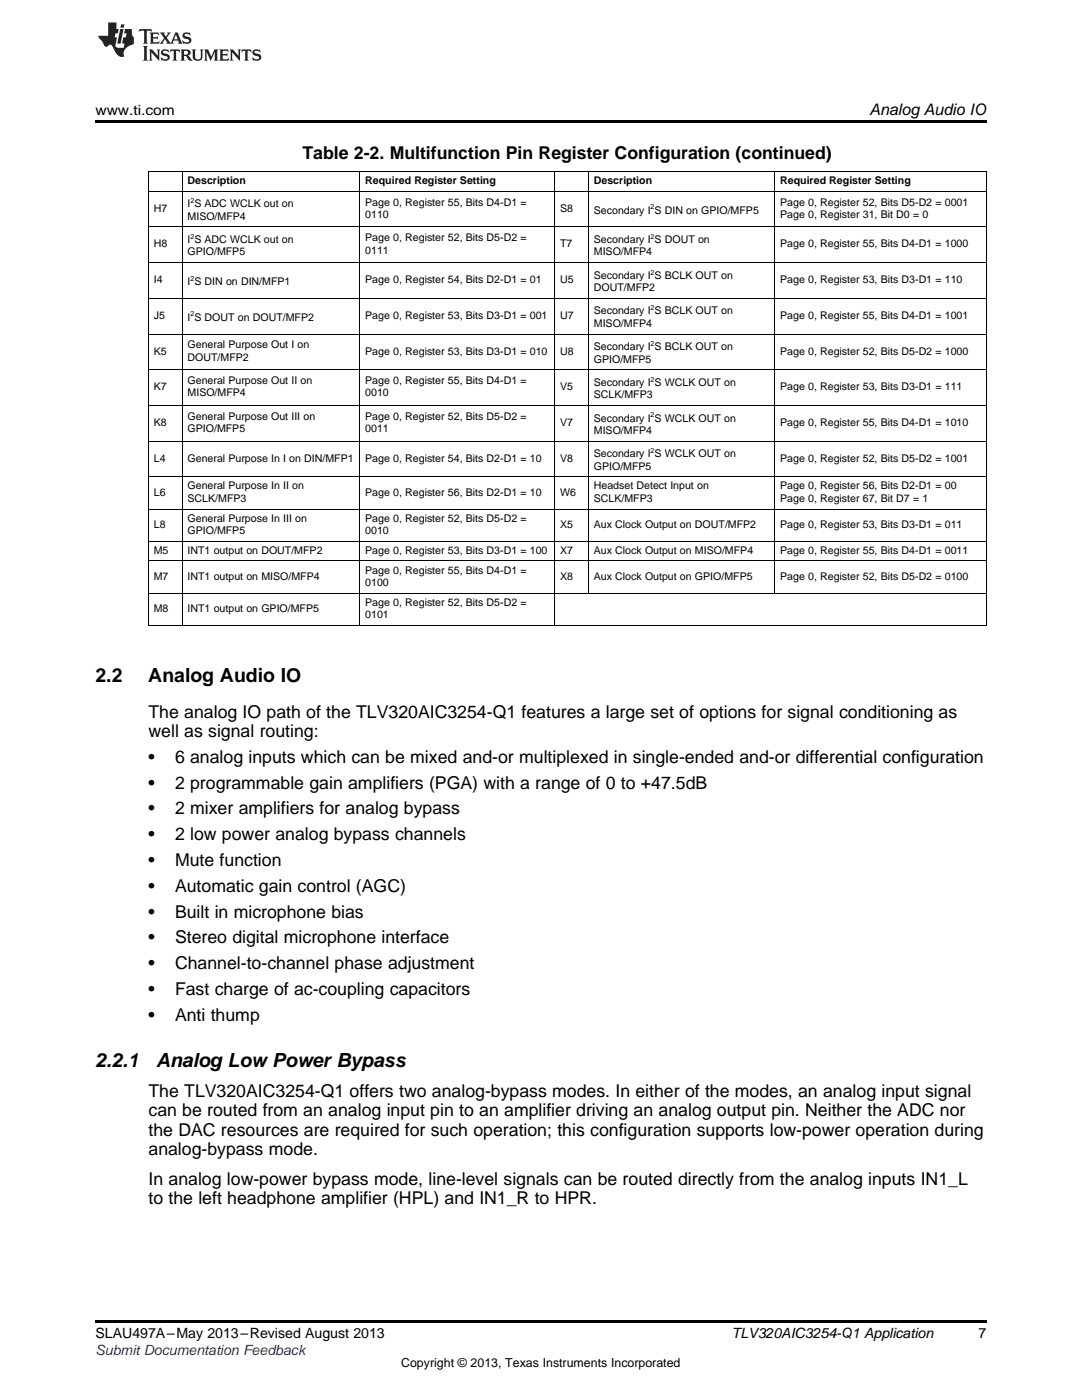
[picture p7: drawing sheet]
<svg xmlns="http://www.w3.org/2000/svg" width="216mm" height="279mm" viewBox="0 0 216 279" stroke-linecap="round" stroke-linejoin="round" font-family="sans-serif">
<defs><g id="words">
<g font-size="3.9">
<text x="19" y="136.1">2.2</text>
<text x="29.6" y="136.1">Analog Audio IO</text>
<text x="19" y="212.9">2.2.1</text>
<text x="31.1" y="212.9">Analog Low Power Bypass</text>
</g>
<g font-size="3.5">
<text x="60.4" y="31.8">Table 2-2. Multifunction Pin Register Configuration (continued)</text>
<text x="29.6" y="143.2">The analog IO path of the TLV320AIC3254-Q1 features a large set of options for signal conditioning as</text>
<text x="29.6" y="147.1">well as signal routing:</text>
<text x="29.6" y="152.2">•</text>
<text x="34.9" y="152.2">6 analog inputs which can be mixed and-or multiplexed in single-ended and-or differential configuration</text>
<text x="29.6" y="157.4">•</text>
<text x="34.9" y="157.4">2 programmable gain amplifiers (PGA) with a range of 0 to +47.5dB</text>
<text x="29.6" y="162.5">•</text>
<text x="29.6" y="167.7">•</text>
<text x="34.9" y="162.5">2 mixer amplifiers for analog bypass</text>
<text x="34.9" y="167.7">2 low power analog bypass channels</text>
<text x="29.6" y="172.8">•</text>
<text x="34.9" y="172.8">Mute function</text>
<text x="29.6" y="178">•</text>
<text x="34.9" y="178">Automatic gain control (AGC)</text>
<text x="29.6" y="183.1">•</text>
<text x="34.9" y="183.1">Built in microphone bias</text>
<text x="29.6" y="188.3">•</text>
<text x="34.9" y="188.3">Stereo digital microphone interface</text>
<text x="29.6" y="193.4">•</text>
<text x="34.9" y="193.4">Channel-to-channel phase adjustment</text>
<text x="29.6" y="198.6">•</text>
<text x="29.6" y="203.7">•</text>
<text x="34.9" y="198.6">Fast charge of ac-coupling capacitors</text>
<text x="34.9" y="203.7">Anti thump</text>
<text x="29.6" y="218.9">The TLV320AIC3254-Q1 offers two analog-bypass modes. In either of the modes, an analog input signal</text>
<text x="29.6" y="222.8">can be routed from an analog input pin to an amplifier driving an analog output pin. Neither the ADC nor</text>
<text x="29.6" y="226.7">the DAC resources are required for such operation; this configuration supports low-power operation during</text>
<text x="29.6" y="230.5">analog-bypass mode.</text>
<text x="29.6" y="236.5">In analog low-power bypass mode, line-level signals can be routed directly from the analog inputs IN1_L</text>
<text x="29.6" y="240.4">to the left headphone amplifier (HPL) and IN1_R to HPR.</text>
</g>
<text font-size="3.2" x="173.5" y="23">Analog Audio IO</text>
<g font-size="2.8">
<text x="19" y="23">www.ti.com</text>
<text x="19" y="267.1">SLAU497A–May 2013–Revised August 2013</text>
<text x="146" y="267.1">TLV320AIC3254-Q1 Application</text>
<text x="195.3" y="267">7</text>
</g>
<text font-size="2.8" fill="#00f" x="19" y="270.4">Submit Documentation Feedback</text>
<text font-size="2.5" x="80" y="272.7">Copyright © 2013, Texas Instruments Incorporated</text>
<g font-size="2.1">
<text x="37.4" y="36.7">Description</text>
<text x="37.4" y="41.4">I S ADC WCLK out on</text>
<text x="72.9" y="36.7">Required Register Setting</text>
<text x="72.9" y="41">Page 0, Register 55, Bits D4-D1 =</text>
<text x="118.5" y="36.7">Description</text>
<text x="155.7" y="36.7">Required Register Setting</text>
<text x="155.7" y="41">Page 0, Register 52, Bits D5-D2 = 0001</text>
<text x="30.7" y="42.3">H7</text>
<text x="37.4" y="43.9">MISO/MFP4</text>
<text x="72.9" y="43.5">0110</text>
<text x="111.8" y="42.3">S8</text>
<text x="118.5" y="42.6">Secondary I S DIN on GPIO/MFP5</text>
<text x="155.7" y="43.5">Page 0, Register 31, Bit D0 = 0</text>
<text x="30.7" y="49.4">H8</text>
<text x="37.4" y="48.5">I S ADC WCLK out on</text>
<text x="37.4" y="51">GPIO/MFP5</text>
<text x="72.9" y="48.2">Page 0, Register 52, Bits D5-D2 =</text>
<text x="72.9" y="50.6">0111</text>
<text x="111.8" y="49.4">T7</text>
<text x="118.5" y="48.5">Secondary I S DOUT on</text>
<text x="118.5" y="51">MISO/MFP4</text>
<text x="155.7" y="49.4">Page 0, Register 55, Bits D4-D1 = 1000</text>
<text x="30.7" y="56.5">I4</text>
<text x="37.4" y="56.9">I S DIN on DIN/MFP1</text>
<text x="72.9" y="56.5">Page 0, Register 54, Bits D2-D1 = 01</text>
<text x="111.8" y="56.5">U5</text>
<text x="118.5" y="55.6">Secondary I S BCLK OUT on</text>
<text x="118.5" y="58.1">DOUT/MFP2</text>
<text x="155.7" y="56.5">Page 0, Register 53, Bits D3-D1 = 110</text>
<text x="30.7" y="63.6">J5</text>
<text x="37.4" y="64">I S DOUT on DOUT/MFP2</text>
<text x="72.9" y="63.6">Page 0, Register 53, Bits D3-D1 = 001</text>
<text x="111.8" y="63.6">U7</text>
<text x="118.5" y="62.8">Secondary I S BCLK OUT on</text>
<text x="118.5" y="65.2">MISO/MFP4</text>
<text x="155.7" y="63.6">Page 0, Register 55, Bits D4-D1 = 1001</text>
<text x="30.7" y="70.8">K5</text>
<text x="37.4" y="69.5">General Purpose Out I on</text>
<text x="72.9" y="70.8">Page 0, Register 53, Bits D3-D1 = 010</text>
<text x="111.8" y="70.8">U8</text>
<text x="118.5" y="69.9">Secondary I S BCLK OUT on</text>
<text x="155.7" y="70.8">Page 0, Register 52, Bits D5-D2 = 1000</text>
<text x="30.7" y="77.9">K7</text>
<text x="37.4" y="72">DOUT/MFP2</text>
<text x="37.4" y="76.7">General Purpose Out II on</text>
<text x="72.9" y="76.7">Page 0, Register 55, Bits D4-D1 =</text>
<text x="111.8" y="77.9">V5</text>
<text x="118.5" y="72.4">GPIO/MFP5</text>
<text x="118.5" y="77">Secondary I S WCLK OUT on</text>
<text x="155.7" y="77.9">Page 0, Register 53, Bits D3-D1 = 111</text>
<text x="37.4" y="79.1">MISO/MFP4</text>
<text x="37.4" y="83.8">General Purpose Out III on</text>
<text x="72.9" y="79.1">0010</text>
<text x="72.9" y="83.8">Page 0, Register 52, Bits D5-D2 =</text>
<text x="118.5" y="79.5">SCLK/MFP3</text>
<text x="30.7" y="85">K8</text>
<text x="37.4" y="86.3">GPIO/MFP5</text>
<text x="72.9" y="86.3">0011</text>
<text x="111.8" y="85">V7</text>
<text x="118.5" y="84.1">Secondary I S WCLK OUT on</text>
<text x="118.5" y="86.6">MISO/MFP4</text>
<text x="155.7" y="85">Page 0, Register 55, Bits D4-D1 = 1010</text>
<text x="30.7" y="92.1">L4</text>
<text x="37.4" y="92.1">General Purpose In I on DIN/MFP1</text>
<text x="72.9" y="92.1">Page 0, Register 54, Bits D2-D1 = 10</text>
<text x="111.8" y="92.1">V8</text>
<text x="118.5" y="91.3">Secondary I S WCLK OUT on</text>
<text x="118.5" y="93.7">GPIO/MFP5</text>
<text x="155.7" y="92.1">Page 0, Register 52, Bits D5-D2 = 1001</text>
<text x="30.7" y="98.9">L6</text>
<text x="37.4" y="97.7">General Purpose In II on</text>
<text x="37.4" y="100.2">SCLK/MFP3</text>
<text x="72.9" y="98.9">Page 0, Register 56, Bits D2-D1 = 10</text>
<text x="111.8" y="98.9">W6</text>
<text x="118.5" y="97.7">Headset Detect Input on</text>
<text x="118.5" y="100.2">SCLK/MFP3</text>
<text x="155.7" y="97.7">Page 0, Register 56, Bits D2-D1 = 00</text>
<text x="155.7" y="100.2">Page 0, Register 67, Bit D7 = 1</text>
<text x="30.7" y="105.3">L8</text>
<text x="37.4" y="104.1">General Purpose In III on</text>
<text x="37.4" y="106.6">GPIO/MFP5</text>
<text x="72.9" y="104.1">Page 0, Register 52, Bits D5-D2 =</text>
<text x="72.9" y="106.6">0010</text>
<text x="111.8" y="105.3">X5</text>
<text x="118.5" y="105.3">Aux Clock Output on DOUT/MFP2</text>
<text x="155.7" y="105.3">Page 0, Register 53, Bits D3-D1 = 011</text>
<text x="30.7" y="110.5">M5</text>
<text x="37.4" y="110.5">INT1 output on DOUT/MFP2</text>
<text x="72.9" y="110.5">Page 0, Register 53, Bits D3-D1 = 100</text>
<text x="111.8" y="110.5">X7</text>
<text x="118.5" y="110.5">Aux Clock Output on MISO/MFP4</text>
<text x="155.7" y="110.5">Page 0, Register 55, Bits D4-D1 = 0011</text>
<text x="30.7" y="115.7">M7</text>
<text x="37.4" y="115.7">INT1 output on MISO/MFP4</text>
<text x="72.9" y="114.5">Page 0, Register 55, Bits D4-D1 =</text>
<text x="72.9" y="116.9">0100</text>
<text x="111.8" y="115.7">X8</text>
<text x="118.5" y="115.7">Aux Clock Output on GPIO/MFP5</text>
<text x="155.7" y="115.7">Page 0, Register 52, Bits D5-D2 = 0100</text>
<text x="30.7" y="122.1">M8</text>
<text x="37.4" y="122.1">INT1 output on GPIO/MFP5</text>
<text x="72.9" y="120.9">Page 0, Register 52, Bits D5-D2 =</text>
<text x="72.9" y="123.4">0101</text>
</g>
<g font-size="1.4">
<text x="38" y="40.5">2</text>
<text x="129.8" y="41.8">2</text>
<text x="38" y="47.7">2</text>
<text x="129.8" y="47.7">2</text>
<text x="38" y="56">2</text>
<text x="129.8" y="54.8">2</text>
<text x="38" y="63.1">2</text>
<text x="129.8" y="61.9">2</text>
<text x="129.8" y="69">2</text>
<text x="129.8" y="76.2">2</text>
<text x="129.8" y="83.3">2</text>
<text x="129.8" y="90.4">2</text>
</g>
</g></defs>
<path d="M19 24h177.8v.6h-177.8zM19 263.5h177.8v.6h-177.8z" fill="#000"/>
<g fill="none" stroke="#000" stroke-width=".2">
<path d="M29.6 38.2h167.2M29.6 34.2h167.2M29.7 34.3v90.5M36.3 34.3v90.5M71.8 34.3v90.5M110.6 34.3v90.5M117.4 34.3v84.1M154.6 34.3v84.1M196.8 34.3v90.5M29.6 59.5h167.2M29.6 52.4h167.2M29.6 45.3h167.2"/>
<path d="M29.6 73.8h167.2M29.6 66.7h167.2M29.6 95.2h167.2M29.6 88h167.2M29.6 80.9h167.2M29.6 118.4h167.2M29.6 112h167.2M29.6 108h167.2M29.6 101.6h167.2M29.6 124.8h167.2"/>
</g>
<g fill="#231f20">
<path d="M27.8 5.8l-.1 .6 .5-.3h.5l.1 .2v2.1l-.3 .3h1l-.2-.3v-2.1v-.2h.6l.4 .3-.1-.6zM29.9 6.5l.2 .4v1.5l-.2 .3h1.8l.1-.5a1.04 1.04 0 0 1-1.2 .1v-.6h.5l.4 .2v-.7l-.4 .2h-.5v-.6h.8l.3 .2-.1-.5zM31.9 6.5l.9 1.1-1 1.1h.9l-.2-.2 .4-.7 .5 .7-.2 .2h1.5l-.2-.2 .1-.4h.9l.2 .4-.2 .2h.9l-.2-.3-.7-1.9h-.5l-.9 2.1-.8-1.1 .8-1h-.8l.2 .3-.4 .5-.4-.6 .2-.2zM35.1 6.9l.4 .9h-.8zM36.6 6.6a.63 .63 0 0 0-.2 .7 .63 .63 0 0 0 .6 .4l.6 .2 .2 .2a.75 .75 0 0 1-.8 .4 .75 .75 0 0 1-.6-.5l.1 .7 .2-.1a1.11 1.11 0 0 0 1.5-.5 1.13 1.13 0 0 0-1.3-.9v-.3a1.04 1.04 0 0 1 1.1 .2l-.1-.6-.2 .1-.5-.1zM28.5 9.2l.3 .3v2.2l-.3 .4h1l-.2-.4v-2.2l.2-.3zM29.7 9.9l.2 .3v1.5l-.2 .4h.7l-.2-.4v-1.3l1.6 1.7v-1.9l.2-.3h-.7l.2 .3v.9l-1.1-1.2zM32.3 10a.62 .62 0 0 0-.2 .7 .62 .62 0 0 0 .6 .4l.6 .2 .2 .2a.76 .76 0 0 1-.8 .4 .76 .76 0 0 1-.6-.5l.1 .7 .2-.1a1.11 1.11 0 0 0 1.5-.6 1.13 1.13 0 0 0-1.3-.8v-.3a1.04 1.04 0 0 1 1.1 .1l-.1-.5-.2 .1-.5-.2zM34 9.9l-.1 .6a.61 .61 0 0 1 .7-.3l.1 1.5-.3 .4h1l-.3-.4 .1-1.5a.63 .63 0 0 1 .7 .3l-.1-.6zM36 9.9l.2 .3v1.5l-.2 .4h.9l-.2-.2v-.7l.6 .2a.76 .76 0 0 0 1.1 .6l-1-.9a.58 .58 0 0 0 .6-.6 .58 .58 0 0 0-.5-.6zM36.7 10.2l.1-.1a.45 .45 0 0 1 .6 .1 .45 .45 0 0 1 .1 .5l-.8 .2zM38.2 9.9l.2 .2a2.17 2.17 0 0 0 .4 1.9 .99 .99 0 0 0 1.6-.7v-1.1l.2-.3h-.7l.1 .2a1.92 1.92 0 0 1-.1 1.7 .6 .6 0 0 1-1-.5v-1.1l.2-.3zM40.7 9.9l.2 .3v1.5l-.2 .4h.7l-.2-.4v-1.4l.8 1.8 .9-1.8v1.4l-.2 .4h.9l-.3-.4v-1.5l.3-.3h-.8l-.6 1.4-.7-1.4zM43.7 9.9l.3 .3v1.5l-.3 .4h1.9l.1-.6a1.04 1.04 0 0 1-1.3 .2v-.6h.6l.4 .1v-.6l-.4 .2h-.6l.1-.6h.7l.4 .2-.1-.5zM45.8 9.9l.2 .3v1.5l-.2 .4h.8l-.3-.4v-1.3l1.6 1.7v-1.9l.2-.3h-.7l.2 .3v.9l-1.1-1.2zM48.3 9.9l-.1 .6a.61 .61 0 0 1 .7-.3v1.5l-.2 .4h.9l-.2-.4v-1.5a.63 .63 0 0 1 .8 .3l-.1-.6zM50.6 10a.62 .62 0 0 0-.2 .7 .62 .62 0 0 0 .6 .4l.6 .2 .1 .2a.76 .76 0 0 1-.7 .4 .76 .76 0 0 1-.6-.5l.1 .7 .1-.1a1.11 1.11 0 0 0 1.5-.6 1.13 1.13 0 0 0-1.2-.8l-.1-.3a1.04 1.04 0 0 1 1.2 .1l-.2-.5-.1 .1-.5-.2z"/>
<path d="M21.6 4.5v2.6h-2l.1 .4 .8 .9a.91 .91 0 0 0 .9 .9 .56 .56 0 0 1 .5-.4 .56 .56 0 0 1 .5 .3l.4 .8a1.53 1.53 0 0 0 2 1.3 1.54 1.54 0 0 1 1-2.1l.9-.4-.1-1.4a1.52 1.52 0 0 1-.3-1.6h-1.4l-.1 .9h.5l-.2 .8h-.5l-.2 .9v.2l.4 .1-.1 .9a1.93 1.93 0 0 1-1.6-.3l.2-1.8h-.4l.1-.8h.5l.2-.9h-.5v-1.3zM24 5.8l-.6 2.9h.7l.5-2.9zM24.2 4.9l-.2 .6h.7l.1-.6z"/>
</g>
<use href="#words"/>
</svg>
